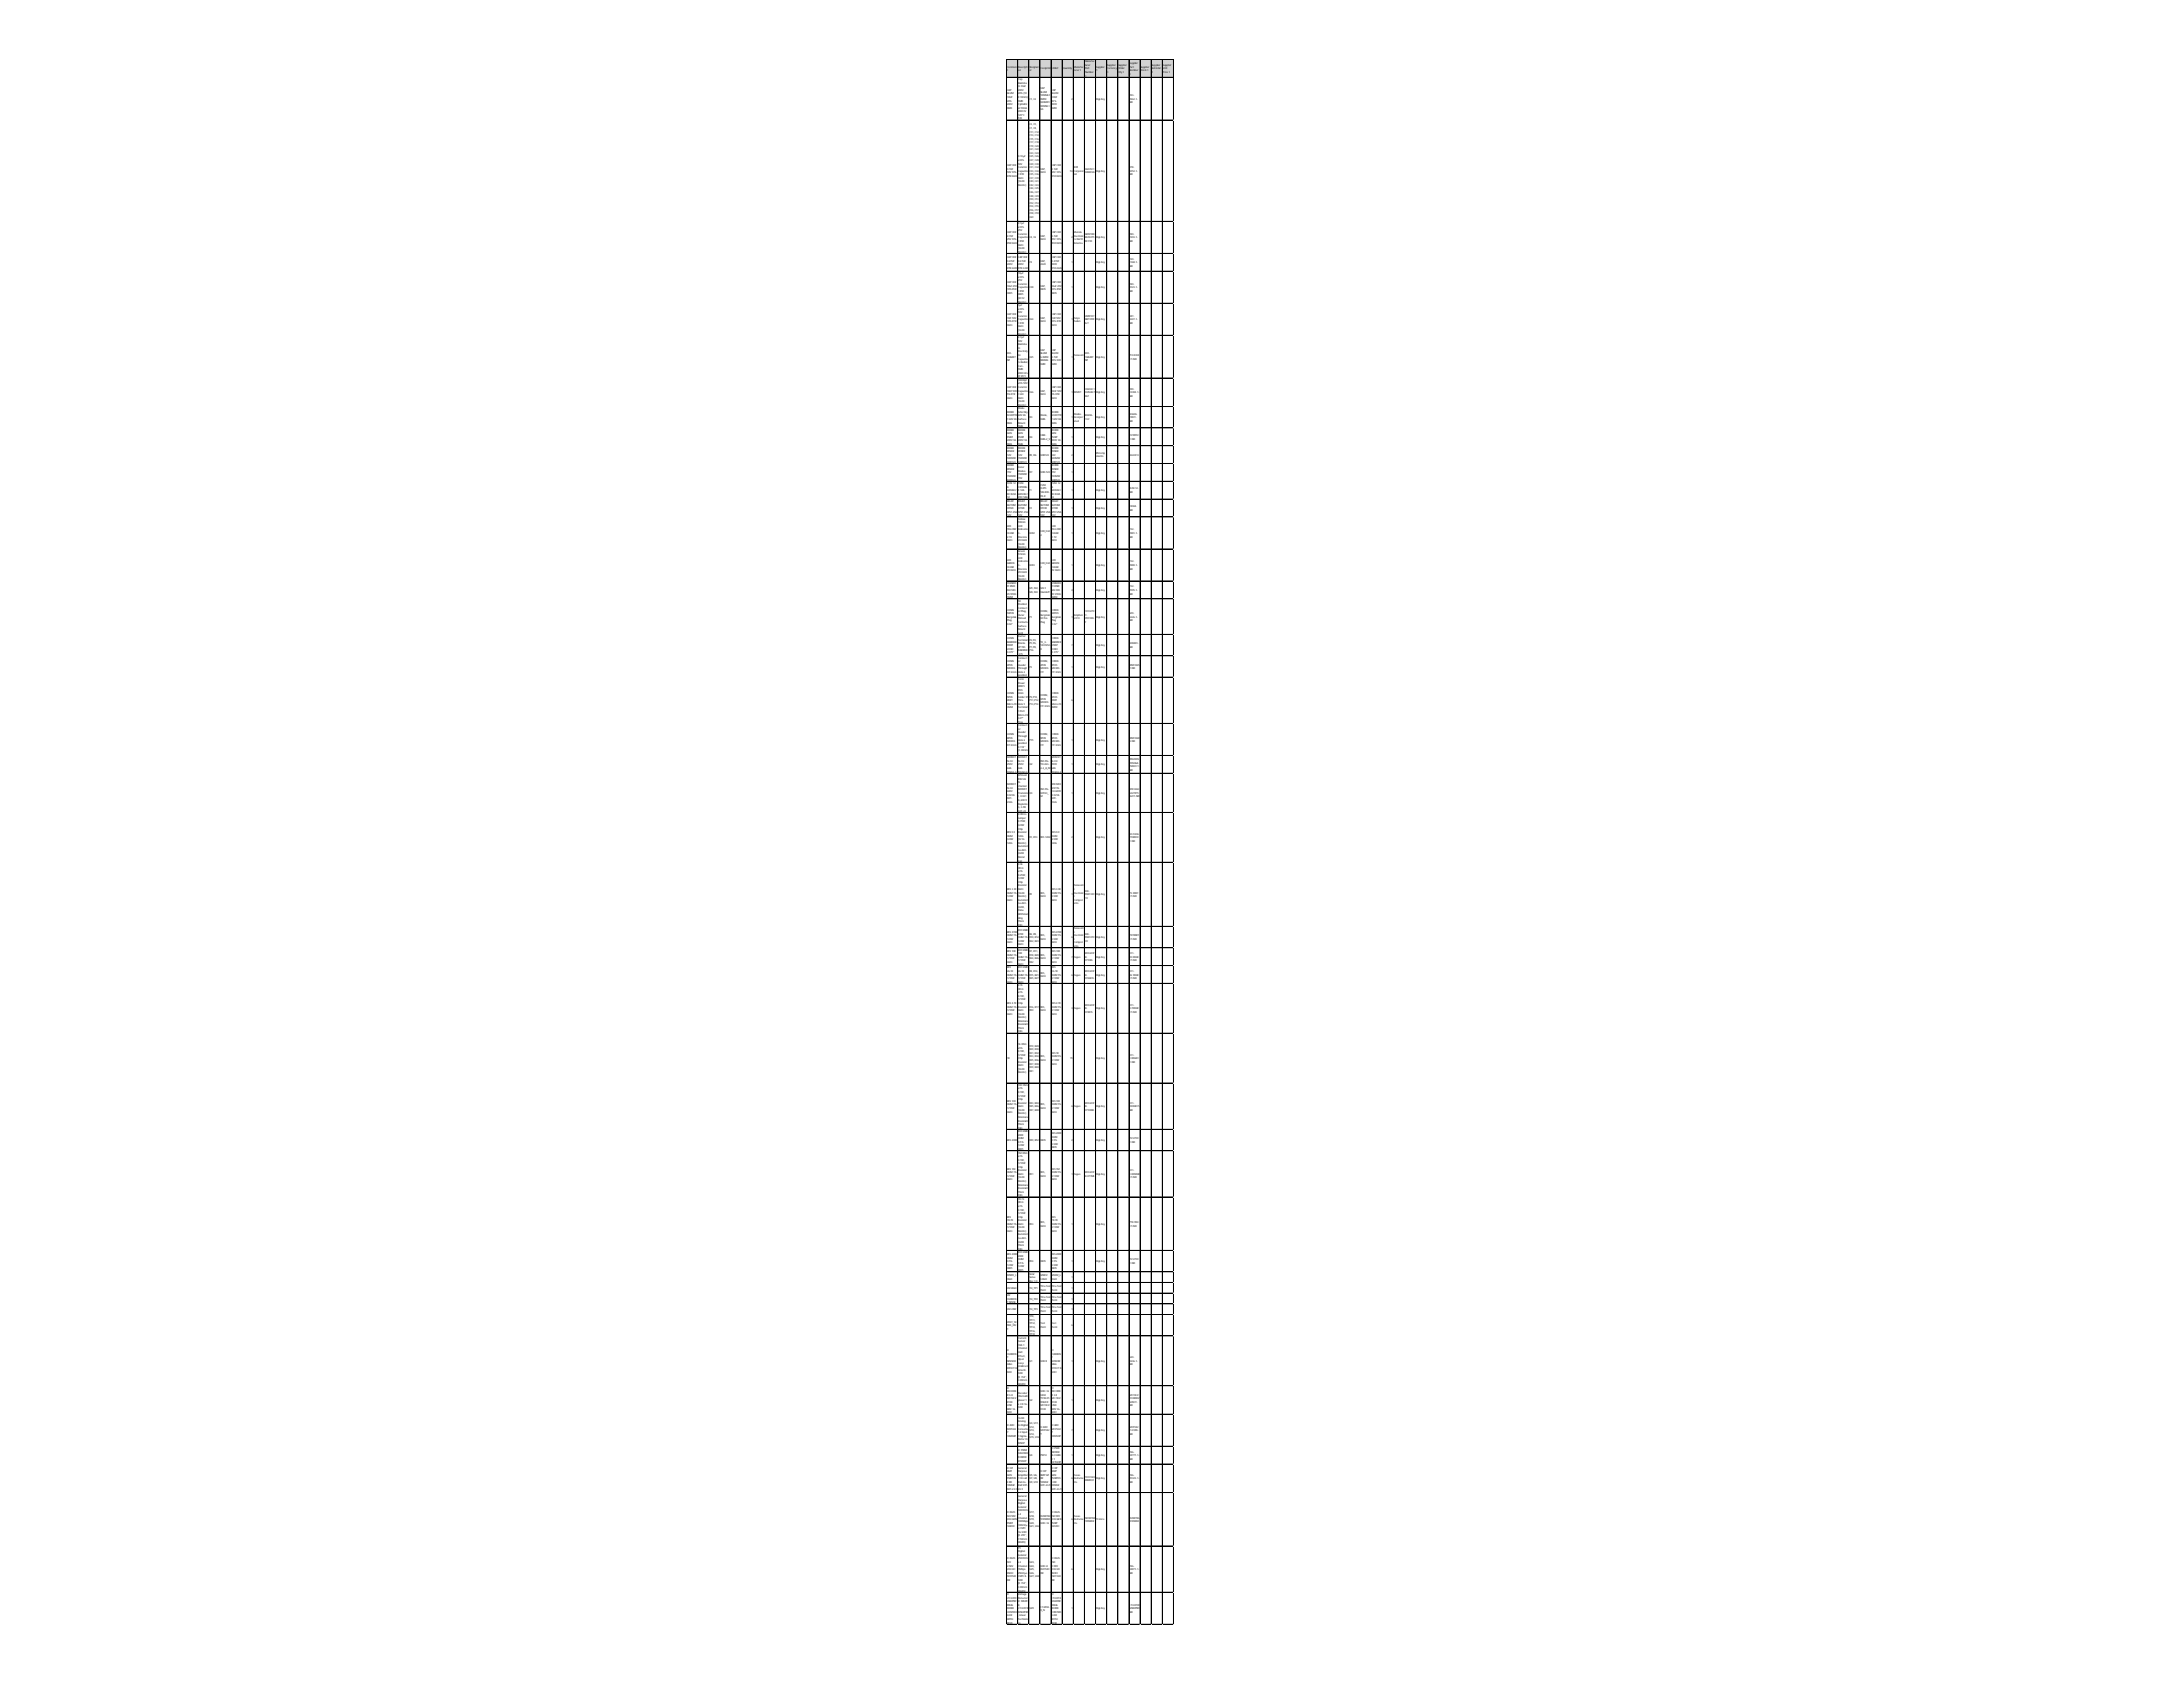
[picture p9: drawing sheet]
<svg xmlns="http://www.w3.org/2000/svg" width="279mm" height="216mm" viewBox="0 0 279 216" stroke-linecap="round" stroke-linejoin="round" font-family="sans-serif">
<defs><g id="words">
<g font-size=".3">
<text x="128.9" y="8.7">Commen</text>
<text x="128.9" y="9.1">t</text>
<text x="128.9" y="11.6">CAP</text>
<text x="130.3" y="8.7">Descripti</text>
<text x="130.3" y="9.1">on</text>
<text x="130.3" y="10.3">Cap</text>
<text x="130.3" y="10.7">Aluminu</text>
<text x="130.3" y="11.2">m 10uF</text>
<text x="130.3" y="11.6">200V</text>
<text x="131.7" y="8.7">Designat</text>
<text x="131.7" y="9.1">or</text>
<text x="133.2" y="8.9">Footprint</text>
<text x="133.2" y="11.4">CAP</text>
<text x="133.2" y="11.9">ALUM</text>
<text x="134.6" y="8.9">LibRef</text>
<text x="134.6" y="11.6">CAP</text>
<text x="136" y="8.9">Quantity</text>
<text x="137.4" y="8.7">Manufac</text>
<text x="137.4" y="9.1">turer1</text>
<text x="138.9" y="8">Manufac</text>
<text x="138.9" y="8.4">turer</text>
<text x="138.9" y="8.9">Part</text>
<text x="138.9" y="9.3">Number</text>
<text x="138.9" y="9.8">1</text>
<text x="140.3" y="8.7">Supplier</text>
<text x="140.3" y="9.1">1</text>
<text x="141.7" y="8.4">Supplier</text>
<text x="141.7" y="8.9">Currency</text>
<text x="141.7" y="9.3">1</text>
<text x="143.1" y="8.4">Supplier</text>
<text x="143.1" y="8.9">Order</text>
<text x="143.1" y="9.3">Qty 1</text>
<text x="144.6" y="8.2">Supplier</text>
<text x="144.6" y="8.7">Part</text>
<text x="144.6" y="9.1">Number</text>
<text x="144.6" y="9.6">1</text>
<text x="146" y="8.7">Supplier</text>
<text x="146" y="9.1">Stock1</text>
<text x="147.4" y="8.4">Supplier</text>
<text x="147.4" y="8.9">Subtotal</text>
<text x="147.4" y="9.3">1</text>
<text x="148.8" y="8.4">Supplier</text>
<text x="148.8" y="8.9">Unit</text>
<text x="148.8" y="9.3">Price 1</text>
<text x="128.9" y="12.1">ALUM</text>
<text x="128.9" y="12.5">10UF</text>
<text x="128.9" y="13">20%</text>
<text x="128.9" y="13.4">200V</text>
<text x="128.9" y="13.9">SMD</text>
<text x="130.3" y="12.1">20% (10</text>
<text x="130.3" y="12.5">X10mm)</text>
<text x="130.3" y="13">SMD</text>
<text x="130.3" y="13.4">Cylindric</text>
<text x="130.3" y="13.9">al 59mA</text>
<text x="130.3" y="14.4">2000 hr</text>
<text x="130.3" y="14.8">125°C</text>
<text x="130.3" y="15.3">T/R</text>
<text x="131.7" y="12.8">C1, C2</text>
<text x="131.7" y="16">C3, C5,</text>
<text x="131.7" y="16.5">C7, C8,</text>
<text x="131.7" y="17">C11, C12,</text>
<text x="131.7" y="17.4">C13, C14,</text>
<text x="131.7" y="17.9">C15, C16,</text>
<text x="133.2" y="12.3">10MMx1</text>
<text x="133.2" y="12.8">0MM</text>
<text x="133.2" y="13.2">UUB2D1</text>
<text x="133.2" y="13.7">00MNL1</text>
<text x="133.2" y="14.1">GS</text>
<text x="134.6" y="12.1">ALUM</text>
<text x="134.6" y="12.5">10UF</text>
<text x="134.6" y="13">20%</text>
<text x="134.6" y="13.4">200V</text>
<text x="134.6" y="13.9">SMD</text>
<text x="137.1" y="12.8">2</text>
<text x="140.3" y="12.8">Digi-Key</text>
<text x="144.6" y="12.3">493-</text>
<text x="144.6" y="12.8">9962-1-</text>
<text x="144.6" y="13.2">ND</text>
<text x="128.9" y="21.3">CAPCER</text>
<text x="128.9" y="21.7">0.1UF</text>
<text x="128.9" y="22.2">50V 10%</text>
<text x="128.9" y="22.7">X7R 0603</text>
<text x="130.3" y="20.1">0.10µF</text>
<text x="130.3" y="20.6">±10%</text>
<text x="130.3" y="21.1">50V</text>
<text x="130.3" y="21.5">Ceramic</text>
<text x="130.3" y="22">Capacito</text>
<text x="130.3" y="22.4">rX7R</text>
<text x="130.3" y="22.9">0603</text>
<text x="130.3" y="23.3">(1608</text>
<text x="130.3" y="23.8">Metric)</text>
<text x="131.7" y="18.3">C17, C18,</text>
<text x="131.7" y="18.8">C19, C20,</text>
<text x="131.7" y="19.2">C21, C22,</text>
<text x="131.7" y="19.7">C23, C24,</text>
<text x="131.7" y="20.1">C25, C26,</text>
<text x="131.7" y="20.6">C27, C28,</text>
<text x="131.7" y="21.1">C29, C30,</text>
<text x="131.7" y="21.5">C31, C32,</text>
<text x="131.7" y="22">C33, C34,</text>
<text x="131.7" y="22.4">C35, C36,</text>
<text x="131.7" y="22.9">C37, C39,</text>
<text x="131.7" y="23.3">C40, C41,</text>
<text x="131.7" y="23.8">C42, C43,</text>
<text x="133.2" y="21.7">CAP,</text>
<text x="133.2" y="22.2">0603</text>
<text x="134.6" y="21.3">CAPCER</text>
<text x="134.6" y="21.7">0.1UF</text>
<text x="134.6" y="22.2">50V 10%</text>
<text x="134.6" y="22.7">X7R 0603</text>
<text x="137" y="22">53</text>
<text x="137.4" y="21.5">AVX</text>
<text x="137.4" y="22">Corporat</text>
<text x="137.4" y="22.4">ion</text>
<text x="138.9" y="21.7">06035C1</text>
<text x="138.9" y="22.2">04KAT2A</text>
<text x="140.3" y="22">Digi-Key</text>
<text x="144.6" y="21.5">478-</text>
<text x="144.6" y="22">5052-1-</text>
<text x="144.6" y="22.4">ND</text>
<text x="128.9" y="29.8">CAPCER</text>
<text x="130.3" y="28.7">4.7µF</text>
<text x="130.3" y="29.1">±10%</text>
<text x="130.3" y="29.6">25V</text>
<text x="131.7" y="24.3">C44, C45,</text>
<text x="131.7" y="24.7">C46, C47,</text>
<text x="131.7" y="25.2">C48, C49,</text>
<text x="131.7" y="25.6">C50, C51,</text>
<text x="131.7" y="26.1">C52, C53,</text>
<text x="131.7" y="26.5">C54, C55,</text>
<text x="131.7" y="27">C56, C57,</text>
<text x="131.7" y="27.4">C58, C59,</text>
<text x="131.7" y="27.9">C60</text>
<text x="134.6" y="29.8">CAPCER</text>
<text x="137.4" y="29.8">Murata</text>
<text x="128.9" y="30.3">4.7UF</text>
<text x="128.9" y="30.7">25V 10%</text>
<text x="128.9" y="31.2">X5R 0603</text>
<text x="128.9" y="33">CAPCER</text>
<text x="128.9" y="33.5">0.47UF</text>
<text x="128.9" y="33.9">200V</text>
<text x="128.9" y="34.4">X7R 2220</text>
<text x="130.3" y="30.1">Ceramic</text>
<text x="130.3" y="30.5">Capacito</text>
<text x="130.3" y="31">rX5R</text>
<text x="130.3" y="31.4">0603</text>
<text x="130.3" y="31.9">(1608</text>
<text x="130.3" y="32.3">Metric)</text>
<text x="130.3" y="33">CAPCER</text>
<text x="130.3" y="33.5">0.47UF</text>
<text x="130.3" y="33.9">200V</text>
<text x="130.3" y="34.4">X7R 2220</text>
<text x="130.3" y="35.1">10µF</text>
<text x="130.3" y="35.5">±10%</text>
<text x="130.3" y="36">25V</text>
<text x="131.7" y="30.5">C4, C6</text>
<text x="131.7" y="33.7">C9</text>
<text x="133.2" y="30.3">CAP,</text>
<text x="133.2" y="30.7">0603</text>
<text x="133.2" y="33.5">CAP,</text>
<text x="133.2" y="33.9">2220</text>
<text x="134.6" y="30.3">4.7UF</text>
<text x="134.6" y="30.7">25V 10%</text>
<text x="134.6" y="31.2">X5R 0603</text>
<text x="134.6" y="33">CAPCER</text>
<text x="134.6" y="33.5">0.47UF</text>
<text x="134.6" y="33.9">200V</text>
<text x="134.6" y="34.4">X7R 2220</text>
<text x="137.1" y="30.5">2</text>
<text x="137.1" y="33.7">1</text>
<text x="137.4" y="30.3">Electroni</text>
<text x="137.4" y="30.7">cs North</text>
<text x="137.4" y="31.2">America</text>
<text x="138.9" y="30.1">GRM188</text>
<text x="138.9" y="30.5">R61E475</text>
<text x="138.9" y="31">KE11D</text>
<text x="140.3" y="30.5">Digi-Key</text>
<text x="140.3" y="33.7">Digi-Key</text>
<text x="144.6" y="30.1">490-</text>
<text x="144.6" y="30.5">7203-1-</text>
<text x="144.6" y="31">ND</text>
<text x="144.6" y="33.3">720-</text>
<text x="144.6" y="33.7">1168-1-</text>
<text x="144.6" y="34.2">ND</text>
<text x="128.9" y="36.2">CAPCER</text>
<text x="128.9" y="36.7">10uF 25V</text>
<text x="128.9" y="37.1">10% X5R</text>
<text x="128.9" y="37.6">0805</text>
<text x="128.9" y="40.3">CAPCER</text>
<text x="128.9" y="40.8">1UF 50V</text>
<text x="128.9" y="41.2">10% X7R</text>
<text x="128.9" y="41.7">0603</text>
<text x="130.3" y="36.4">Ceramic</text>
<text x="130.3" y="36.9">Capacito</text>
<text x="130.3" y="37.4">rX5R</text>
<text x="130.3" y="37.8">0805</text>
<text x="130.3" y="38.3">(2012</text>
<text x="130.3" y="38.7">Metric)</text>
<text x="130.3" y="39.2">1µF</text>
<text x="130.3" y="39.6">±10%</text>
<text x="130.3" y="40.1">50V</text>
<text x="130.3" y="40.5">Ceramic</text>
<text x="130.3" y="41">Capacito</text>
<text x="130.3" y="41.5">rX7R</text>
<text x="130.3" y="41.9">0603</text>
<text x="131.7" y="36.9">C38</text>
<text x="131.7" y="41">C64</text>
<text x="133.2" y="36.7">CAP,</text>
<text x="133.2" y="37.1">0805</text>
<text x="133.2" y="40.8">CAP,</text>
<text x="133.2" y="41.2">0603</text>
<text x="134.6" y="36.2">CAPCER</text>
<text x="134.6" y="36.7">10uF 25V</text>
<text x="134.6" y="37.1">10% X5R</text>
<text x="134.6" y="37.6">0805</text>
<text x="134.6" y="40.3">CAPCER</text>
<text x="134.6" y="40.8">1UF 50V</text>
<text x="134.6" y="41.2">10% X7R</text>
<text x="134.6" y="41.7">0603</text>
<text x="137.1" y="36.9">1</text>
<text x="137.1" y="41">1</text>
<text x="137.4" y="40.8">Taiyo</text>
<text x="137.4" y="41.2">Yuden</text>
<text x="138.9" y="40.5">UMK107</text>
<text x="138.9" y="41">AB7105K</text>
<text x="138.9" y="41.5">A-T</text>
<text x="140.3" y="36.9">Digi-Key</text>
<text x="140.3" y="41">Digi-Key</text>
<text x="144.6" y="36.4">490-</text>
<text x="144.6" y="36.9">5523-1-</text>
<text x="144.6" y="37.4">ND</text>
<text x="144.6" y="40.5">587-</text>
<text x="144.6" y="41">3247-1-</text>
<text x="144.6" y="41.5">ND</text>
<text x="128.9" y="45.3">EEE-</text>
<text x="128.9" y="45.8">1HA4R7</text>
<text x="128.9" y="46.2">NP</text>
<text x="130.3" y="42.4">(1608</text>
<text x="130.3" y="42.8">Metric)</text>
<text x="130.3" y="43.3">4.7µF</text>
<text x="130.3" y="43.7">50V</text>
<text x="130.3" y="44.2">Aluminu</text>
<text x="130.3" y="44.6">m</text>
<text x="130.3" y="45.1">Electroly</text>
<text x="130.3" y="45.6">tic</text>
<text x="130.3" y="46">Capacito</text>
<text x="130.3" y="46.5">rs Radial,</text>
<text x="130.3" y="46.9">Can -</text>
<text x="130.3" y="47.4">SMD</text>
<text x="130.3" y="47.8">2000 Hrs</text>
<text x="131.7" y="45.8">C65</text>
<text x="133.2" y="44.9">CAP</text>
<text x="133.2" y="45.3">ALUM</text>
<text x="133.2" y="45.8">6.3MM</text>
<text x="133.2" y="46.2">RADIAL</text>
<text x="133.2" y="46.7">SMD</text>
<text x="134.6" y="44.9">CAP</text>
<text x="134.6" y="45.3">ALUM</text>
<text x="134.6" y="45.8">4.7UF</text>
<text x="134.6" y="46.2">20% 50V</text>
<text x="134.6" y="46.7">SMD</text>
<text x="137.1" y="45.8">1</text>
<text x="137.4" y="45.6">Panasoni</text>
<text x="137.4" y="46">c</text>
<text x="138.9" y="45.3">EEE-</text>
<text x="138.9" y="45.8">1HA4R7</text>
<text x="138.9" y="46.2">NP</text>
<text x="140.3" y="45.8">Digi-Key</text>
<text x="144.6" y="45.6">PCE4304</text>
<text x="144.6" y="46">CT-ND</text>
<text x="128.9" y="49.7">CAPCER</text>
<text x="128.9" y="50.1">10nF 50V</text>
<text x="128.9" y="50.6">5% X7R</text>
<text x="128.9" y="51">0603</text>
<text x="128.9" y="52.8">DIODE</text>
<text x="128.9" y="53.3">SCHOTTK</text>
<text x="128.9" y="53.8">Y 60V 3A</text>
<text x="130.3" y="48.3">@ 85°C</text>
<text x="130.3" y="48.7">10000pF</text>
<text x="130.3" y="49.2">±5% 50V</text>
<text x="130.3" y="49.7">Ceramic</text>
<text x="130.3" y="50.1">Capacito</text>
<text x="130.3" y="50.6">rU2J</text>
<text x="130.3" y="51">0603</text>
<text x="130.3" y="51.5">(1608</text>
<text x="130.3" y="51.9">Metric)</text>
<text x="130.3" y="52.4">Diode</text>
<text x="130.3" y="52.8">Schottky</text>
<text x="130.3" y="53.3">60V 3A</text>
<text x="130.3" y="53.8">Surface</text>
<text x="131.7" y="50.3">C66</text>
<text x="131.7" y="53.5">D3</text>
<text x="133.2" y="50.1">CAP,</text>
<text x="133.2" y="50.6">0603</text>
<text x="133.2" y="53.3">Diode,</text>
<text x="133.2" y="53.8">SMA</text>
<text x="134.6" y="49.7">CAPCER</text>
<text x="134.6" y="50.1">10nF 50V</text>
<text x="134.6" y="50.6">5% X7R</text>
<text x="134.6" y="51">0603</text>
<text x="134.6" y="52.8">DIODE</text>
<text x="134.6" y="53.3">SCHOTTK</text>
<text x="134.6" y="53.8">Y 60V 3A</text>
<text x="137.1" y="50.3">1</text>
<text x="137.1" y="53.5">1</text>
<text x="137.4" y="50.3">KEMET</text>
<text x="137.4" y="53.1">Diodes</text>
<text x="137.4" y="53.5">Incorpor</text>
<text x="137.4" y="54">ated</text>
<text x="138.9" y="49.9">C0603C1</text>
<text x="138.9" y="50.3">03J5JAC7</text>
<text x="138.9" y="50.8">867</text>
<text x="138.9" y="53.3">B360A-</text>
<text x="138.9" y="53.8">13-F</text>
<text x="140.3" y="50.3">Digi-Key</text>
<text x="140.3" y="53.5">Digi-Key</text>
<text x="144.6" y="49.9">399-</text>
<text x="144.6" y="50.3">13384-1-</text>
<text x="144.6" y="50.8">ND</text>
<text x="144.6" y="53.1">B360A-</text>
<text x="144.6" y="53.5">FDICT-</text>
<text x="144.6" y="54">ND</text>
<text x="128.9" y="54.2">SMA</text>
<text x="128.9" y="55.1">DIODE</text>
<text x="128.9" y="55.6">GEN</text>
<text x="128.9" y="56">PURP</text>
<text x="128.9" y="56.5">200V 1A</text>
<text x="128.9" y="56.9">SMA</text>
<text x="128.9" y="57.4">DIODE</text>
<text x="128.9" y="57.9">ZENER</text>
<text x="128.9" y="58.3">12V</text>
<text x="128.9" y="58.8">500MW</text>
<text x="128.9" y="59.2">SOD123</text>
<text x="128.9" y="59.7">DIODE</text>
<text x="130.3" y="54.2">Mount</text>
<text x="130.3" y="54.7">SMA</text>
<text x="130.3" y="55.1">DIODE</text>
<text x="130.3" y="55.6">GEN</text>
<text x="130.3" y="56">PURP</text>
<text x="130.3" y="56.5">200V 1A</text>
<text x="130.3" y="56.9">SMA</text>
<text x="130.3" y="57.4">DIODE</text>
<text x="130.3" y="57.9">ZENER</text>
<text x="130.3" y="58.3">12V</text>
<text x="130.3" y="58.8">150MW</text>
<text x="130.3" y="59.2">SOD523</text>
<text x="130.3" y="59.9">Zener</text>
<text x="131.7" y="56">D4</text>
<text x="131.7" y="58.3">D5, D6</text>
<text x="133.2" y="55.8">FAIR-</text>
<text x="133.2" y="56.3">SMA-2_V</text>
<text x="133.2" y="58.3">SOD123</text>
<text x="134.6" y="54.2">SMA</text>
<text x="134.6" y="55.1">DIODE</text>
<text x="134.6" y="55.6">GEN</text>
<text x="134.6" y="56">PURP</text>
<text x="134.6" y="56.5">200V 1A</text>
<text x="134.6" y="56.9">SMA</text>
<text x="134.6" y="57.4">DIODE</text>
<text x="134.6" y="57.9">ZENER</text>
<text x="134.6" y="58.3">12V</text>
<text x="134.6" y="58.8">500MW</text>
<text x="134.6" y="59.2">SOD123</text>
<text x="134.6" y="59.7">DIODE</text>
<text x="137.1" y="56">1</text>
<text x="137.1" y="58.3">2</text>
<text x="140.3" y="56">Digi-Key</text>
<text x="140.3" y="58.1">RSComp</text>
<text x="140.3" y="58.5">onents</text>
<text x="144.6" y="55.8">ES1DFSC</text>
<text x="144.6" y="56.3">T-ND</text>
<text x="144.6" y="58.3">8222413</text>
<text x="128.9" y="60.1">ZENER</text>
<text x="128.9" y="60.6">15V</text>
<text x="128.9" y="61">150MW</text>
<text x="128.9" y="61.5">SOD523</text>
<text x="128.9" y="62">FUSE 12</text>
<text x="128.9" y="62.4">A</text>
<text x="128.9" y="62.9">600VAC/</text>
<text x="128.9" y="63.3">DCKLM-</text>
<text x="128.9" y="63.8">12</text>
<text x="128.9" y="64.2">RELAY</text>
<text x="128.9" y="64.7">AUTOM</text>
<text x="128.9" y="65.1">OTIVE</text>
<text x="128.9" y="65.6">SPST 25A</text>
<text x="130.3" y="60.4">Diodes</text>
<text x="130.3" y="60.8">150MW</text>
<text x="130.3" y="61.3">15V</text>
<text x="130.3" y="62">FUSE</text>
<text x="130.3" y="62.4">CRTRDG</text>
<text x="130.3" y="62.9">E 12A</text>
<text x="130.3" y="63.3">600VAC/</text>
<text x="130.3" y="63.8">VDC5AG</text>
<text x="130.3" y="64.2">RELAY</text>
<text x="130.3" y="64.7">AUTOM</text>
<text x="130.3" y="65.1">OTIVE</text>
<text x="130.3" y="65.6">SPST 25A</text>
<text x="131.7" y="60.6">D7</text>
<text x="131.7" y="62.9">F1</text>
<text x="131.7" y="65.1">K1</text>
<text x="133.2" y="60.6">SOD-523</text>
<text x="133.2" y="62.2">FUSE</text>
<text x="133.2" y="62.6">CLIPS</text>
<text x="133.2" y="63.1">1A3400-</text>
<text x="133.2" y="63.6">09-R</text>
<text x="133.2" y="64.2">RELAY</text>
<text x="133.2" y="64.7">AUTOM</text>
<text x="133.2" y="65.1">OTIVE</text>
<text x="133.2" y="65.6">SPST 25A</text>
<text x="134.6" y="60.1">ZENER</text>
<text x="134.6" y="60.6">15V</text>
<text x="134.6" y="61">150MW</text>
<text x="134.6" y="61.5">SOD523</text>
<text x="134.6" y="62">FUSE 12</text>
<text x="134.6" y="62.4">A</text>
<text x="134.6" y="62.9">600VAC/</text>
<text x="134.6" y="63.3">DCKLM-</text>
<text x="134.6" y="63.8">12</text>
<text x="134.6" y="64.2">RELAY</text>
<text x="134.6" y="64.7">AUTOM</text>
<text x="134.6" y="65.1">OTIVE</text>
<text x="134.6" y="65.6">SPST 25A</text>
<text x="137.1" y="60.6">1</text>
<text x="137.1" y="62.9">1</text>
<text x="137.1" y="65.1">1</text>
<text x="140.3" y="62.9">Digi-Key</text>
<text x="140.3" y="65.1">Digi-Key</text>
<text x="144.6" y="62.6">KLM-12-</text>
<text x="144.6" y="63.1">ND</text>
<text x="144.6" y="64.9">Z4068-</text>
<text x="144.6" y="65.4">ND</text>
<text x="128.9" y="66.1">12V</text>
<text x="128.9" y="67.4">LED</text>
<text x="128.9" y="67.9">YELLOW</text>
<text x="128.9" y="68.3">CLEAR</text>
<text x="128.9" y="68.8">2.1V</text>
<text x="128.9" y="69.3">0603</text>
<text x="128.9" y="71.8">LED</text>
<text x="130.3" y="66.1">12V</text>
<text x="130.3" y="66.5">Yellow</text>
<text x="130.3" y="67">590nm</text>
<text x="130.3" y="67.4">LED</text>
<text x="130.3" y="67.9">Indicatio</text>
<text x="130.3" y="68.3">n -</text>
<text x="130.3" y="68.8">Discrete</text>
<text x="130.3" y="69.3">2V 0603</text>
<text x="130.3" y="69.7">(1608</text>
<text x="130.3" y="70.2">Metric)</text>
<text x="130.3" y="70.6">Green</text>
<text x="130.3" y="71.1">572nm</text>
<text x="130.3" y="71.5">LED</text>
<text x="130.3" y="72">Indicatio</text>
<text x="131.7" y="68.3">LED2</text>
<text x="133.2" y="66.1">12V</text>
<text x="133.2" y="68.1">LED_060</text>
<text x="133.2" y="68.6">3</text>
<text x="134.6" y="66.1">12V</text>
<text x="134.6" y="67.4">LED</text>
<text x="134.6" y="67.9">YELLOW</text>
<text x="134.6" y="68.3">CLEAR</text>
<text x="134.6" y="68.8">2.1V</text>
<text x="134.6" y="69.3">0603</text>
<text x="134.6" y="71.8">LED</text>
<text x="137.1" y="68.3">1</text>
<text x="140.3" y="68.3">Digi-Key</text>
<text x="144.6" y="67.9">732-</text>
<text x="144.6" y="68.3">4981-1-</text>
<text x="144.6" y="68.8">ND</text>
<text x="144.6" y="72">732-</text>
<text x="128.9" y="72.2">GREEN</text>
<text x="128.9" y="72.7">CLEAR</text>
<text x="128.9" y="73.1">2V 0603</text>
<text x="128.9" y="74.7">STANDO</text>
<text x="128.9" y="75.2">FF RND</text>
<text x="128.9" y="75.6">M2.5X0.</text>
<text x="128.9" y="76.1">45 STEEL</text>
<text x="128.9" y="76.5">5MM</text>
<text x="130.3" y="72.4">n -</text>
<text x="130.3" y="72.9">Discrete</text>
<text x="130.3" y="73.4">2V 0603</text>
<text x="130.3" y="73.8">(1608</text>
<text x="130.3" y="74.3">Metric)</text>
<text x="130.3" y="77">50</text>
<text x="130.3" y="77.5">Position</text>
<text x="130.3" y="77.9">Connect</text>
<text x="131.7" y="72.4">LED3</text>
<text x="131.7" y="75.4">M1, M2,</text>
<text x="131.7" y="75.9">M3, M4</text>
<text x="133.2" y="72.2">LED_060</text>
<text x="133.2" y="72.7">3</text>
<text x="133.2" y="75.4">M2.5</text>
<text x="133.2" y="75.9">Standoff</text>
<text x="134.6" y="72.2">GREEN</text>
<text x="134.6" y="72.7">CLEAR</text>
<text x="134.6" y="73.1">2V 0603</text>
<text x="134.6" y="74.7">STANDO</text>
<text x="134.6" y="75.2">FF RND</text>
<text x="134.6" y="75.6">M2.5X0.</text>
<text x="134.6" y="76.1">45 STEEL</text>
<text x="134.6" y="76.5">5MM</text>
<text x="137.1" y="72.4">1</text>
<text x="137.1" y="75.6">4</text>
<text x="140.3" y="72.4">Digi-Key</text>
<text x="140.3" y="75.6">Digi-Key</text>
<text x="144.6" y="72.4">4980-1-</text>
<text x="144.6" y="72.9">ND</text>
<text x="144.6" y="75.2">732-</text>
<text x="144.6" y="75.6">7095-1-</text>
<text x="144.6" y="76.1">ND</text>
<text x="128.9" y="78.1">CONN</text>
<text x="128.9" y="78.6">50POS</text>
<text x="128.9" y="79">Bergstak</text>
<text x="128.9" y="79.5">Plug</text>
<text x="128.9" y="80">0.02&quot;</text>
<text x="128.9" y="81.8">CONN</text>
<text x="128.9" y="82.2">BARRIER</text>
<text x="128.9" y="82.7">STRIP</text>
<text x="128.9" y="83.1">2CIRC</text>
<text x="128.9" y="83.6">0.375&quot;</text>
<text x="130.3" y="78.4">orPlug,</text>
<text x="130.3" y="78.8">Outer</text>
<text x="130.3" y="79.3">Shroud</text>
<text x="130.3" y="79.7">Contacts</text>
<text x="130.3" y="80.2">Surface</text>
<text x="130.3" y="80.6">Mount</text>
<text x="130.3" y="81.1">Gold</text>
<text x="130.3" y="81.6">Barrier</text>
<text x="130.3" y="82">Terminal</text>
<text x="130.3" y="82.5">Blocks</text>
<text x="130.3" y="82.9">2PTRI-</text>
<text x="130.3" y="83.4">BARRIER</text>
<text x="130.3" y="83.8">.375</text>
<text x="131.7" y="79">P1</text>
<text x="131.7" y="82">P2, P4,</text>
<text x="131.7" y="82.5">P5, P6,</text>
<text x="131.7" y="82.9">P7, P8,</text>
<text x="131.7" y="83.4">P16</text>
<text x="133.2" y="78.4">CONN,</text>
<text x="133.2" y="78.8">Bergstak</text>
<text x="133.2" y="79.3">50 Pos</text>
<text x="133.2" y="79.7">Plug</text>
<text x="133.2" y="82.2">TE_3-</text>
<text x="133.2" y="82.7">1437652-</text>
<text x="133.2" y="83.1">9</text>
<text x="134.6" y="78.1">CONN</text>
<text x="134.6" y="78.6">50POS</text>
<text x="134.6" y="79">Bergstak</text>
<text x="134.6" y="79.5">Plug</text>
<text x="134.6" y="80">0.02&quot;</text>
<text x="134.6" y="81.8">CONN</text>
<text x="134.6" y="82.2">BARRIER</text>
<text x="134.6" y="82.7">STRIP</text>
<text x="134.6" y="83.1">2CIRC</text>
<text x="134.6" y="83.6">0.375&quot;</text>
<text x="137.1" y="79">1</text>
<text x="137.1" y="82.7">7</text>
<text x="137.4" y="78.8">Amphen</text>
<text x="137.4" y="79.3">ol FCI</text>
<text x="138.9" y="78.4">1013279</text>
<text x="138.9" y="78.8">7-</text>
<text x="138.9" y="79.3">055100L</text>
<text x="138.9" y="79.7">F</text>
<text x="140.3" y="79">Digi-Key</text>
<text x="140.3" y="82.7">Digi-Key</text>
<text x="144.6" y="78.6">609-</text>
<text x="144.6" y="79">5226-1-</text>
<text x="144.6" y="79.5">ND</text>
<text x="144.6" y="82.5">A98481-</text>
<text x="144.6" y="82.9">ND</text>
<text x="128.9" y="84.7">CONN</text>
<text x="128.9" y="85.2">2POS</text>
<text x="128.9" y="85.7">MICRO-</text>
<text x="128.9" y="86.1">FIT 3mm</text>
<text x="128.9" y="88.8">CONN</text>
<text x="128.9" y="89.3">5POS</text>
<text x="128.9" y="89.8">VERT</text>
<text x="130.3" y="84.3">Connect</text>
<text x="130.3" y="84.7">or</text>
<text x="130.3" y="85.2">Header</text>
<text x="130.3" y="85.7">Through</text>
<text x="130.3" y="86.1">Hole 2</text>
<text x="130.3" y="86.6">position</text>
<text x="130.3" y="87">Conn</text>
<text x="130.3" y="87.5">Power</text>
<text x="130.3" y="87.9">HDR 5</text>
<text x="130.3" y="88.4">POS</text>
<text x="130.3" y="88.8">3mm</text>
<text x="130.3" y="89.3">SolderST</text>
<text x="130.3" y="89.8">Thru-</text>
<text x="131.7" y="85.4">P3</text>
<text x="131.7" y="89.3">P9, P10,</text>
<text x="131.7" y="89.8">P11, P12,</text>
<text x="133.2" y="84.7">CONN,</text>
<text x="133.2" y="85.2">2POS</text>
<text x="133.2" y="85.7">MICRO-</text>
<text x="133.2" y="86.1">FIT</text>
<text x="133.2" y="89.1">CONN,</text>
<text x="133.2" y="89.5">5POS</text>
<text x="133.2" y="90">MICRO-</text>
<text x="134.6" y="84.7">CONN</text>
<text x="134.6" y="85.2">2POS</text>
<text x="134.6" y="85.7">MICRO-</text>
<text x="134.6" y="86.1">FIT 3mm</text>
<text x="134.6" y="88.8">CONN</text>
<text x="134.6" y="89.3">5POS</text>
<text x="134.6" y="89.8">VERT</text>
<text x="137.1" y="85.4">1</text>
<text x="137.1" y="89.8">6</text>
<text x="140.3" y="85.4">Digi-Key</text>
<text x="144.6" y="85.2">WM1065</text>
<text x="144.6" y="85.7">7-ND</text>
<text x="128.9" y="90.2">Micro-fit</text>
<text x="128.9" y="90.7">3MM</text>
<text x="128.9" y="94.1">CONN</text>
<text x="128.9" y="94.5">8POS</text>
<text x="128.9" y="95">MICRO-</text>
<text x="128.9" y="95.5">FIT 3mm</text>
<text x="130.3" y="90.2">Hole 5</text>
<text x="130.3" y="90.7">Terminal</text>
<text x="130.3" y="91.1">1 Port</text>
<text x="130.3" y="91.6">Micro-Fit</text>
<text x="130.3" y="92">3.0™</text>
<text x="130.3" y="92.5">Tray</text>
<text x="130.3" y="92.9">Connect</text>
<text x="130.3" y="93.4">or</text>
<text x="130.3" y="93.9">Header</text>
<text x="130.3" y="94.3">Through</text>
<text x="130.3" y="94.8">Hole 6</text>
<text x="130.3" y="95.2">position</text>
<text x="130.3" y="95.7">0.118&quot;</text>
<text x="131.7" y="90.2">P13, P14</text>
<text x="131.7" y="94.8">P15</text>
<text x="133.2" y="90.4">FIT 3mm</text>
<text x="133.2" y="94.1">CONN,</text>
<text x="133.2" y="94.5">8POS</text>
<text x="133.2" y="95">MICRO-</text>
<text x="133.2" y="95.5">FIT</text>
<text x="134.6" y="90.2">Micro-fit</text>
<text x="134.6" y="90.7">3MM</text>
<text x="134.6" y="94.1">CONN</text>
<text x="134.6" y="94.5">8POS</text>
<text x="134.6" y="95">MICRO-</text>
<text x="134.6" y="95.5">FIT 3mm</text>
<text x="137.1" y="94.8">1</text>
<text x="140.3" y="94.8">Digi-Key</text>
<text x="144.6" y="94.5">WM1068</text>
<text x="144.6" y="95">4-ND</text>
<text x="128.9" y="97">MOSFET</text>
<text x="128.9" y="97.5">N-CH</text>
<text x="128.9" y="98">250V</text>
<text x="128.9" y="98.4">64A</text>
<text x="128.9" y="98.9">TO263-3</text>
<text x="128.9" y="100.5">MOSFET</text>
<text x="128.9" y="100.9">N-CH</text>
<text x="128.9" y="101.4">600V</text>
<text x="128.9" y="101.8">0.021A</text>
<text x="130.3" y="96.1">(3.00mm</text>
<text x="130.3" y="96.6">)</text>
<text x="130.3" y="97">MOSFET</text>
<text x="130.3" y="97.5">N-CH</text>
<text x="130.3" y="98">250V</text>
<text x="130.3" y="98.4">64A</text>
<text x="130.3" y="98.9">TO263-3</text>
<text x="130.3" y="99.3">Infineon</text>
<text x="130.3" y="99.8">BSS126</text>
<text x="130.3" y="100.2">N-</text>
<text x="130.3" y="100.7">channel</text>
<text x="130.3" y="101.1">MOSFET</text>
<text x="130.3" y="101.6">Transisto</text>
<text x="131.7" y="98">Q2</text>
<text x="131.7" y="101.6">Q3</text>
<text x="133.2" y="97.5">INF-PG-</text>
<text x="133.2" y="98">TO-263-</text>
<text x="133.2" y="98.4">3-2_A_M</text>
<text x="133.2" y="101.1">INF-PG-</text>
<text x="133.2" y="101.6">SOT23_</text>
<text x="134.6" y="97">MOSFET</text>
<text x="134.6" y="97.5">N-CH</text>
<text x="134.6" y="98">250V</text>
<text x="134.6" y="98.4">64A</text>
<text x="134.6" y="98.9">TO263-3</text>
<text x="134.6" y="100.5">BSS1MO</text>
<text x="134.6" y="100.9">SFET N-</text>
<text x="134.6" y="101.4">CH 600V</text>
<text x="134.6" y="101.8">0.021A</text>
<text x="137.1" y="98">1</text>
<text x="137.1" y="101.6">1</text>
<text x="140.3" y="98">Digi-Key</text>
<text x="140.3" y="101.6">Digi-Key</text>
<text x="144.6" y="97.3">IPB200N</text>
<text x="144.6" y="97.7">25N3GA</text>
<text x="144.6" y="98.2">TMA1CT-</text>
<text x="144.6" y="98.6">ND</text>
<text x="144.6" y="101.1">BSS126H</text>
<text x="144.6" y="101.6">6327XTS</text>
<text x="128.9" y="102.3">SOT-</text>
<text x="128.9" y="102.7">2326</text>
<text x="128.9" y="106.6">RES0.0</text>
<text x="128.9" y="107.1">OHM</text>
<text x="128.9" y="107.5">3/4W</text>
<text x="128.9" y="108">1206</text>
<text x="130.3" y="102.1">r, 0.021</text>
<text x="130.3" y="102.5">A, 600 V</text>
<text x="130.3" y="103">Depletio</text>
<text x="130.3" y="103.4">n, 3-Pin</text>
<text x="130.3" y="103.9">SOT-23</text>
<text x="130.3" y="104.3">0 Ohms</text>
<text x="130.3" y="104.8">Jumper</text>
<text x="130.3" y="105.3">0.75W,</text>
<text x="130.3" y="105.7">3/4W</text>
<text x="130.3" y="106.2">Chip</text>
<text x="130.3" y="106.6">Resistor</text>
<text x="130.3" y="107.1">1206</text>
<text x="130.3" y="107.5">(3216</text>
<text x="130.3" y="108">Metric)</text>
<text x="131.7" y="107.3">R1, R13</text>
<text x="133.2" y="102.1">M</text>
<text x="133.2" y="107.3">RES1206</text>
<text x="134.6" y="102.3">SOT-</text>
<text x="134.6" y="102.7">2326</text>
<text x="134.6" y="106.6">RES0.0</text>
<text x="134.6" y="107.1">OHM</text>
<text x="134.6" y="107.5">3/4W</text>
<text x="134.6" y="108">1206</text>
<text x="137.1" y="107.3">2</text>
<text x="140.3" y="107.3">Digi-Key</text>
<text x="144.6" y="102.1">A2CT-ND</text>
<text x="144.6" y="106.8">HCJ1206</text>
<text x="144.6" y="107.3">ZT0R00C</text>
<text x="144.6" y="107.8">T-ND</text>
<text x="128.9" y="113.9">RES3.3K</text>
<text x="130.3" y="108.4">Automot</text>
<text x="130.3" y="108.9">ive AEC-</text>
<text x="130.3" y="109.4">Q200</text>
<text x="130.3" y="109.8">Metal</text>
<text x="130.3" y="110.3">Foil</text>
<text x="130.3" y="110.7">3.3k</text>
<text x="130.3" y="111.2">Ohm</text>
<text x="130.3" y="111.6">±1%</text>
<text x="130.3" y="112.1">0.25W,</text>
<text x="130.3" y="112.5">1/4W</text>
<text x="130.3" y="113">Chip</text>
<text x="130.3" y="113.5">Resistor</text>
<text x="130.3" y="113.9">0603</text>
<text x="134.6" y="113.9">RES3.3K</text>
<text x="137.4" y="113.5">Panasoni</text>
<text x="137.4" y="113.9">c</text>
<text x="128.9" y="114.4">OHM 1%</text>
<text x="128.9" y="114.8">1/4W</text>
<text x="128.9" y="115.3">0603</text>
<text x="128.9" y="119.4">RES470K</text>
<text x="128.9" y="119.8">OHM 1%</text>
<text x="130.3" y="114.4">(1608</text>
<text x="130.3" y="114.8">Metric)</text>
<text x="130.3" y="115.3">Automot</text>
<text x="130.3" y="115.7">ive AEC-</text>
<text x="130.3" y="116.2">Q200,</text>
<text x="130.3" y="116.6">Pulse</text>
<text x="130.3" y="117.1">Withstan</text>
<text x="130.3" y="117.6">ding</text>
<text x="130.3" y="118">Thick</text>
<text x="130.3" y="118.5">Film</text>
<text x="130.3" y="119.1">RESSMD</text>
<text x="130.3" y="119.6">470K</text>
<text x="131.7" y="114.6">R5</text>
<text x="131.7" y="119.6">R6, R9,</text>
<text x="133.2" y="114.4">RES,</text>
<text x="133.2" y="114.8">0603</text>
<text x="133.2" y="119.8">RES,</text>
<text x="134.6" y="114.4">OHM 1%</text>
<text x="134.6" y="114.8">1/4W</text>
<text x="134.6" y="115.3">0603</text>
<text x="134.6" y="119.4">RES470K</text>
<text x="134.6" y="119.8">OHM 1%</text>
<text x="137.1" y="114.6">1</text>
<text x="137.4" y="114.4">Electroni</text>
<text x="137.4" y="114.8">c</text>
<text x="137.4" y="115.3">Compon</text>
<text x="137.4" y="115.7">ents</text>
<text x="137.4" y="118.9">Panasoni</text>
<text x="137.4" y="119.4">c</text>
<text x="137.4" y="119.8">Electroni</text>
<text x="138.9" y="114.1">ERJ-</text>
<text x="138.9" y="114.6">PA3F330</text>
<text x="138.9" y="115">1V</text>
<text x="138.9" y="119.6">ERJ-</text>
<text x="140.3" y="114.6">Digi-Key</text>
<text x="144.6" y="114.4">P3.3KBY</text>
<text x="144.6" y="114.8">CT-ND</text>
<text x="144.6" y="119.8">P470KBY</text>
<text x="128.9" y="120.3">1/4W</text>
<text x="128.9" y="120.7">0603</text>
<text x="128.9" y="121.9">RES10K</text>
<text x="128.9" y="122.3">OHM 1%</text>
<text x="128.9" y="122.8">1/10W</text>
<text x="128.9" y="123.3">0603</text>
<text x="128.9" y="123.9">RES</text>
<text x="128.9" y="124.4">26.1K</text>
<text x="128.9" y="124.8">OHM 1%</text>
<text x="128.9" y="125.3">1/10W</text>
<text x="128.9" y="125.8">0603</text>
<text x="130.3" y="120.1">OHM 1%</text>
<text x="130.3" y="120.5">1/4W</text>
<text x="130.3" y="121">0603</text>
<text x="130.3" y="121.7">RESSMD</text>
<text x="130.3" y="122.1">10K</text>
<text x="130.3" y="122.6">OHM 1%</text>
<text x="130.3" y="123">1/10W</text>
<text x="130.3" y="123.5">0603</text>
<text x="130.3" y="123.9">RESSMD</text>
<text x="130.3" y="124.4">26.1K</text>
<text x="130.3" y="124.8">OHM 1%</text>
<text x="130.3" y="125.3">1/10W</text>
<text x="130.3" y="125.8">0603</text>
<text x="131.7" y="120.1">R10, R12,</text>
<text x="131.7" y="120.5">R22, R23</text>
<text x="131.7" y="121.9">R7, R11,</text>
<text x="131.7" y="122.3">R18, R20,</text>
<text x="131.7" y="122.8">R24, R26,</text>
<text x="131.7" y="123.3">R42</text>
<text x="131.7" y="124.4">R8, R14,</text>
<text x="131.7" y="124.8">R15, R21,</text>
<text x="131.7" y="125.3">R25, R27</text>
<text x="133.2" y="120.3">0603</text>
<text x="133.2" y="122.3">RES,</text>
<text x="133.2" y="122.8">0603</text>
<text x="133.2" y="124.6">RES,</text>
<text x="133.2" y="125.1">0603</text>
<text x="134.6" y="120.3">1/4W</text>
<text x="134.6" y="120.7">0603</text>
<text x="134.6" y="121.9">RES10K</text>
<text x="134.6" y="122.3">OHM 1%</text>
<text x="134.6" y="122.8">1/10W</text>
<text x="134.6" y="123.3">0603</text>
<text x="134.6" y="123.9">RES</text>
<text x="134.6" y="124.4">26.1K</text>
<text x="134.6" y="124.8">OHM 1%</text>
<text x="134.6" y="125.3">1/10W</text>
<text x="134.6" y="125.8">0603</text>
<text x="137.1" y="120.1">6</text>
<text x="137.1" y="122.6">7</text>
<text x="137.1" y="124.8">6</text>
<text x="137.4" y="120.3">c</text>
<text x="137.4" y="120.7">Compon</text>
<text x="137.4" y="121.2">ents</text>
<text x="137.4" y="122.6">Yageo</text>
<text x="137.4" y="124.8">Yageo</text>
<text x="138.9" y="120.1">PA3F470</text>
<text x="138.9" y="120.5">3V</text>
<text x="138.9" y="122.1">RC0603F</text>
<text x="138.9" y="122.6">R-</text>
<text x="138.9" y="123">0710KL</text>
<text x="138.9" y="124.4">RC0603F</text>
<text x="138.9" y="124.8">R-</text>
<text x="138.9" y="125.3">0726K1L</text>
<text x="140.3" y="120.1">Digi-Key</text>
<text x="140.3" y="122.6">Digi-Key</text>
<text x="140.3" y="124.8">Digi-Key</text>
<text x="144.6" y="120.3">CT-ND</text>
<text x="144.6" y="122.1">311-</text>
<text x="144.6" y="122.6">10.0KHR</text>
<text x="144.6" y="123">CT-ND</text>
<text x="144.6" y="124.4">311-</text>
<text x="144.6" y="124.8">26.1KHR</text>
<text x="144.6" y="125.3">CT-ND</text>
<text x="128.9" y="128.5">RES4.7K</text>
<text x="128.9" y="128.9">OHM 1%</text>
<text x="128.9" y="129.4">1/10W</text>
<text x="128.9" y="129.9">0603</text>
<text x="130.3" y="126.2">4.7k</text>
<text x="130.3" y="126.7">Ohm</text>
<text x="130.3" y="127.1">±1%</text>
<text x="130.3" y="127.6">0.1W,</text>
<text x="130.3" y="128">1/10W</text>
<text x="130.3" y="128.5">Chip</text>
<text x="130.3" y="128.9">Resistor</text>
<text x="130.3" y="129.4">0603</text>
<text x="130.3" y="129.9">(1608</text>
<text x="130.3" y="130.3">Metric)</text>
<text x="130.3" y="130.8">Moisture</text>
<text x="130.3" y="131.2">Resistant</text>
<text x="130.3" y="131.7">Thick</text>
<text x="131.7" y="128.9">R16, R17,</text>
<text x="131.7" y="129.4">R50</text>
<text x="133.2" y="128.9">RES,</text>
<text x="133.2" y="129.4">0603</text>
<text x="134.6" y="128.5">RES4.7K</text>
<text x="134.6" y="128.9">OHM 1%</text>
<text x="134.6" y="129.4">1/10W</text>
<text x="134.6" y="129.9">0603</text>
<text x="137.1" y="129.2">3</text>
<text x="137.4" y="129.2">Yageo</text>
<text x="138.9" y="128.7">RC0603F</text>
<text x="138.9" y="129.2">R-</text>
<text x="138.9" y="129.6">074K7L</text>
<text x="140.3" y="129.2">Digi-Key</text>
<text x="144.6" y="128.7">311-</text>
<text x="144.6" y="129.2">4.70KHR</text>
<text x="144.6" y="129.6">CT-ND</text>
<text x="128.9" y="135.6">1K</text>
<text x="130.3" y="132.1">Film</text>
<text x="130.3" y="133.7">1kOhm</text>
<text x="130.3" y="134.2">±5%</text>
<text x="130.3" y="134.6">0.1W,</text>
<text x="130.3" y="135.1">1/10W</text>
<text x="130.3" y="135.6">Chip</text>
<text x="130.3" y="136">Resistor</text>
<text x="130.3" y="136.5">0603</text>
<text x="130.3" y="136.9">(1608</text>
<text x="130.3" y="137.4">Metric)</text>
<text x="131.7" y="134">R19, R28,</text>
<text x="131.7" y="134.4">R29, R30,</text>
<text x="131.7" y="134.9">R31, R32,</text>
<text x="131.7" y="135.3">R33, R34,</text>
<text x="131.7" y="135.8">R35, R36,</text>
<text x="131.7" y="136.2">R37, R38,</text>
<text x="131.7" y="136.7">R39, R40,</text>
<text x="131.7" y="137.1">R41</text>
<text x="133.2" y="135.3">RES,</text>
<text x="133.2" y="135.8">0603</text>
<text x="134.6" y="134.9">RES1K</text>
<text x="134.6" y="135.3">OHM 5%</text>
<text x="134.6" y="135.8">1/10W</text>
<text x="134.6" y="136.2">0603</text>
<text x="137" y="135.6">15</text>
<text x="140.3" y="135.6">Digi-Key</text>
<text x="144.6" y="135.1">311-</text>
<text x="144.6" y="135.6">1.0KGRC</text>
<text x="144.6" y="136">T-ND</text>
<text x="128.9" y="141">RES100</text>
<text x="128.9" y="141.5">OHM 1%</text>
<text x="128.9" y="141.9">1/10W</text>
<text x="128.9" y="142.4">0603</text>
<text x="130.3" y="139">100 Ohm</text>
<text x="130.3" y="139.4">±1%</text>
<text x="130.3" y="139.9">0.1W,</text>
<text x="130.3" y="140.3">1/10W</text>
<text x="130.3" y="140.8">Chip</text>
<text x="130.3" y="141.3">Resistor</text>
<text x="130.3" y="141.7">0603</text>
<text x="130.3" y="142.2">(1608</text>
<text x="130.3" y="142.6">Metric)</text>
<text x="130.3" y="143.1">Moisture</text>
<text x="130.3" y="143.5">Resistant</text>
<text x="130.3" y="144">Thick</text>
<text x="131.7" y="141.3">R43, R44,</text>
<text x="131.7" y="141.7">R45, R46,</text>
<text x="131.7" y="142.2">R47, R48</text>
<text x="133.2" y="141.5">RES,</text>
<text x="133.2" y="141.9">0603</text>
<text x="134.6" y="141">RES100</text>
<text x="134.6" y="141.5">OHM 1%</text>
<text x="134.6" y="141.9">1/10W</text>
<text x="134.6" y="142.4">0603</text>
<text x="137.1" y="141.7">6</text>
<text x="137.4" y="141.7">Yageo</text>
<text x="138.9" y="141.3">RC0603F</text>
<text x="138.9" y="141.7">R-</text>
<text x="138.9" y="142.2">07100RL</text>
<text x="140.3" y="141.7">Digi-Key</text>
<text x="144.6" y="141.3">311-</text>
<text x="144.6" y="141.7">100HRCT-</text>
<text x="144.6" y="142.2">ND</text>
<text x="128.9" y="146">RES200K</text>
<text x="128.9" y="149.7">RES1M</text>
<text x="130.3" y="144.4">Film</text>
<text x="130.3" y="144.9">RESSMD</text>
<text x="130.3" y="145.4">200K</text>
<text x="130.3" y="145.8">OHM</text>
<text x="130.3" y="146.3">0.5%</text>
<text x="130.3" y="146.7">1/4W</text>
<text x="130.3" y="147.2">0805</text>
<text x="130.3" y="147.6">1M Ohm</text>
<text x="130.3" y="148.1">±1%</text>
<text x="130.3" y="148.5">0.1W,</text>
<text x="130.3" y="149">1/10W</text>
<text x="130.3" y="149.5">Chip</text>
<text x="130.3" y="149.9">Resistor</text>
<text x="131.7" y="146">R49, R52</text>
<text x="133.2" y="146">0805</text>
<text x="134.6" y="145.1">RES200K</text>
<text x="134.6" y="145.6">OHM</text>
<text x="134.6" y="146">0.5%</text>
<text x="134.6" y="146.5">1/4W</text>
<text x="134.6" y="146.9">0805</text>
<text x="134.6" y="149.7">RES1M</text>
<text x="137.1" y="146">2</text>
<text x="140.3" y="146">Digi-Key</text>
<text x="144.6" y="145.8">P21279C</text>
<text x="144.6" y="146.3">T-ND</text>
<text x="144.6" y="149.9">311-</text>
<text x="128.9" y="150.1">OHM 1%</text>
<text x="128.9" y="150.6">1/10W</text>
<text x="128.9" y="151">0603</text>
<text x="128.9" y="155.8">RES</text>
<text x="130.3" y="150.4">0603</text>
<text x="130.3" y="150.8">(1608</text>
<text x="130.3" y="151.3">Metric)</text>
<text x="130.3" y="151.7">Moisture</text>
<text x="130.3" y="152.2">Resistant</text>
<text x="130.3" y="152.6">Thick</text>
<text x="130.3" y="153.1">Film</text>
<text x="130.3" y="153.6">78.7k</text>
<text x="130.3" y="154">Ohm</text>
<text x="130.3" y="154.5">±1%</text>
<text x="130.3" y="154.9">0.1W,</text>
<text x="130.3" y="155.4">1/10W</text>
<text x="130.3" y="155.8">Chip</text>
<text x="131.7" y="150.4">R51</text>
<text x="133.2" y="150.1">RES,</text>
<text x="133.2" y="150.6">0603</text>
<text x="134.6" y="150.1">OHM 1%</text>
<text x="134.6" y="150.6">1/10W</text>
<text x="134.6" y="151">0603</text>
<text x="134.6" y="155.8">RES</text>
<text x="137.1" y="150.4">1</text>
<text x="137.4" y="150.4">Yageo</text>
<text x="138.9" y="150.1">RC0603F</text>
<text x="138.9" y="150.6">R-071ML</text>
<text x="140.3" y="150.4">Digi-Key</text>
<text x="144.6" y="150.4">1.00MHR</text>
<text x="144.6" y="150.8">CT-ND</text>
<text x="128.9" y="156.3">78.7K</text>
<text x="128.9" y="156.7">OHM 1%</text>
<text x="128.9" y="157.2">1/10W</text>
<text x="128.9" y="157.7">0603</text>
<text x="128.9" y="160.6">RES200K</text>
<text x="128.9" y="161.1">OHM</text>
<text x="128.9" y="161.5">0.5%</text>
<text x="128.9" y="162">1/4W</text>
<text x="130.3" y="156.3">Resistor</text>
<text x="130.3" y="156.7">0603</text>
<text x="130.3" y="157.2">(1608</text>
<text x="130.3" y="157.7">Metric)</text>
<text x="130.3" y="158.1">Automot</text>
<text x="130.3" y="158.6">ive AEC-</text>
<text x="130.3" y="159">Q200</text>
<text x="130.3" y="159.5">Thick</text>
<text x="130.3" y="159.9">Film</text>
<text x="130.3" y="160.4">RESSMD</text>
<text x="130.3" y="160.8">200K</text>
<text x="130.3" y="161.3">OHM</text>
<text x="130.3" y="161.8">0.5%</text>
<text x="131.7" y="156.7">R53</text>
<text x="131.7" y="161.5">R54</text>
<text x="133.2" y="156.5">RES,</text>
<text x="133.2" y="157">0603</text>
<text x="133.2" y="161.5">0805</text>
<text x="134.6" y="156.3">78.7K</text>
<text x="134.6" y="156.7">OHM 1%</text>
<text x="134.6" y="157.2">1/10W</text>
<text x="134.6" y="157.7">0603</text>
<text x="134.6" y="160.6">RES200K</text>
<text x="134.6" y="161.1">OHM</text>
<text x="134.6" y="161.5">0.5%</text>
<text x="134.6" y="162">1/4W</text>
<text x="137.1" y="156.7">1</text>
<text x="137.1" y="161.5">1</text>
<text x="140.3" y="156.7">Digi-Key</text>
<text x="140.3" y="161.5">Digi-Key</text>
<text x="144.6" y="156.5">P78.7KH</text>
<text x="144.6" y="157">CT-ND</text>
<text x="144.6" y="161.3">P21279C</text>
<text x="144.6" y="161.8">T-ND</text>
<text x="128.9" y="162.4">0805</text>
<text x="128.9" y="163.4">MSXIV_L</text>
<text x="128.9" y="163.8">OGO</text>
<text x="128.9" y="164.9">HV HIGH</text>
<text x="128.9" y="165.9">HV</text>
<text x="128.9" y="166.3">CURREN</text>
<text x="128.9" y="166.8">T SENSE</text>
<text x="128.9" y="167.7">HV LOW</text>
<text x="130.3" y="162.2">1/4W</text>
<text x="130.3" y="162.7">0805</text>
<text x="131.7" y="163.1">Solar</text>
<text x="131.7" y="163.6">Sense</text>
<text x="131.7" y="164">Rev 1.0</text>
<text x="131.7" y="164.9">TH_TP1</text>
<text x="131.7" y="166.3">TH_TP2</text>
<text x="131.7" y="167.7">TH_TP3</text>
<text x="133.2" y="163.4">MSXIV</text>
<text x="133.2" y="163.8">LOGO</text>
<text x="133.2" y="164.7">Thru Test</text>
<text x="133.2" y="165.2">Point</text>
<text x="133.2" y="166.1">Thru Test</text>
<text x="133.2" y="166.5">Point</text>
<text x="133.2" y="167.5">Thru Test</text>
<text x="133.2" y="167.9">Point</text>
<text x="134.6" y="162.4">0805</text>
<text x="134.6" y="163.4">MSXIV_L</text>
<text x="134.6" y="163.8">OGO</text>
<text x="134.6" y="164.7">Thru Test</text>
<text x="134.6" y="165.2">Point</text>
<text x="134.6" y="166.1">Thru Test</text>
<text x="134.6" y="166.5">Point</text>
<text x="134.6" y="167.5">Thru Test</text>
<text x="134.6" y="167.9">Point</text>
<text x="137.1" y="163.6">1</text>
<text x="137.1" y="164.9">1</text>
<text x="137.1" y="166.3">1</text>
<text x="137.1" y="167.7">1</text>
<text x="128.9" y="169.3">VOLT_SE</text>
<text x="128.9" y="169.7">NSE_OU</text>
<text x="128.9" y="170.2">T</text>
<text x="128.9" y="172.9">IC</text>
<text x="128.9" y="173.4">CURREN</text>
<text x="128.9" y="173.8">T</text>
<text x="130.3" y="171.3">Current</text>
<text x="130.3" y="171.8">Sensor</text>
<text x="130.3" y="172.2">10A 1</text>
<text x="130.3" y="172.7">Channel</text>
<text x="130.3" y="173.1">Hall</text>
<text x="130.3" y="173.6">Effect,</text>
<text x="131.7" y="168.6">TP8,</text>
<text x="131.7" y="169">TP11,</text>
<text x="131.7" y="169.5">TP12,</text>
<text x="131.7" y="170">TP14,</text>
<text x="131.7" y="170.4">TP16,</text>
<text x="131.7" y="170.9">TP18</text>
<text x="133.2" y="169.5">Test</text>
<text x="133.2" y="170">Point</text>
<text x="134.6" y="169.5">Test</text>
<text x="134.6" y="170">Point</text>
<text x="134.6" y="172.9">IC</text>
<text x="134.6" y="173.4">CURREN</text>
<text x="134.6" y="173.8">T</text>
<text x="137.1" y="169.7">6</text>
<text x="144.6" y="173.8">620-</text>
<text x="128.9" y="174.3">SENSOR</text>
<text x="128.9" y="174.7">HALL</text>
<text x="128.9" y="175.2">EFFECT 8-</text>
<text x="128.9" y="175.7">SOIC</text>
<text x="128.9" y="177.7">IC</text>
<text x="128.9" y="178.2">DECODE</text>
<text x="128.9" y="178.6">R 3-8</text>
<text x="128.9" y="179.1">MC74LV</text>
<text x="128.9" y="179.5">X138</text>
<text x="128.9" y="180">LINE</text>
<text x="130.3" y="174.1">Open</text>
<text x="130.3" y="174.5">Loop</text>
<text x="130.3" y="175">Unidirect</text>
<text x="130.3" y="175.4">ional 8-</text>
<text x="130.3" y="175.9">SOIC</text>
<text x="130.3" y="176.3">(0.154&quot;,</text>
<text x="130.3" y="176.8">3.90mm</text>
<text x="130.3" y="177.2">Width)</text>
<text x="130.3" y="178.4">Decoder</text>
<text x="130.3" y="178.8">/Demulti</text>
<text x="130.3" y="179.3">plexer1</text>
<text x="130.3" y="179.8">x 3:8 16-</text>
<text x="131.7" y="174.3">U1</text>
<text x="131.7" y="179.3">U2</text>
<text x="133.2" y="174.3">SOIC8</text>
<text x="133.2" y="178.2">SOIC-16</text>
<text x="133.2" y="178.6">CASE</text>
<text x="133.2" y="179.1">751B-05</text>
<text x="133.2" y="179.5">ISSUE K</text>
<text x="133.2" y="180">MC74LV</text>
<text x="134.6" y="174.3">SENSOR</text>
<text x="134.6" y="174.7">HALL</text>
<text x="134.6" y="175.2">EFFECT 8-</text>
<text x="134.6" y="175.7">SOIC</text>
<text x="134.6" y="177.7">IC</text>
<text x="134.6" y="178.2">DECODE</text>
<text x="134.6" y="178.6">R 3-8</text>
<text x="134.6" y="179.1">MC74LV</text>
<text x="134.6" y="179.5">X138</text>
<text x="134.6" y="180">LINE</text>
<text x="137.1" y="174.3">1</text>
<text x="137.1" y="179.3">1</text>
<text x="140.3" y="174.3">Digi-Key</text>
<text x="140.3" y="179.3">Digi-Key</text>
<text x="144.6" y="174.3">1636-1-</text>
<text x="144.6" y="174.7">ND</text>
<text x="144.6" y="178.6">MC74LV</text>
<text x="144.6" y="179.1">X138DR2</text>
<text x="144.6" y="179.5">GOSCT-</text>
<text x="144.6" y="180">ND</text>
<text x="128.9" y="180.4">ADV 16-</text>
<text x="128.9" y="180.9">SOIC</text>
<text x="128.9" y="182.5">ICADC</text>
<text x="128.9" y="182.9">MCP342</text>
<text x="128.9" y="183.4">7</text>
<text x="128.9" y="183.9">10MSOP</text>
<text x="130.3" y="180.2">SOIC</text>
<text x="130.3" y="181.6">16 Bit</text>
<text x="130.3" y="182">Analog</text>
<text x="130.3" y="182.5">to Digital</text>
<text x="130.3" y="182.9">Converte</text>
<text x="130.3" y="183.4">r2 Input</text>
<text x="130.3" y="183.9">1 Sigma-</text>
<text x="130.3" y="184.3">Delta 10-</text>
<text x="130.3" y="184.8">MSOP</text>
<text x="130.3" y="185.7">ICPWM</text>
<text x="131.7" y="182.3">U3, U11,</text>
<text x="131.7" y="182.7">U12,</text>
<text x="131.7" y="183.2">U13,</text>
<text x="131.7" y="183.6">U14,</text>
<text x="131.7" y="184.1">U15, U16</text>
<text x="133.2" y="180.4">X138</text>
<text x="133.2" y="182.7">ICADC</text>
<text x="133.2" y="183.2">MCP342</text>
<text x="133.2" y="183.6">7</text>
<text x="134.6" y="180.4">ADV 16-</text>
<text x="134.6" y="180.9">SOIC</text>
<text x="134.6" y="182.5">ICADC</text>
<text x="134.6" y="182.9">MCP342</text>
<text x="134.6" y="183.4">7</text>
<text x="134.6" y="183.9">10MSOP</text>
<text x="134.6" y="185.5">ICPWR</text>
<text x="134.6" y="185.9">DRIVER</text>
<text x="137.1" y="183.2">7</text>
<text x="140.3" y="183.2">Digi-Key</text>
<text x="144.6" y="182.7">MCP342</text>
<text x="144.6" y="183.2">7-E/UN-</text>
<text x="144.6" y="183.6">ND</text>
<text x="144.6" y="185.9">296-</text>
<text x="128.9" y="188">ICOP</text>
<text x="128.9" y="188.4">AMP</text>
<text x="128.9" y="188.9">GEN</text>
<text x="128.9" y="189.3">PURPOS</text>
<text x="128.9" y="189.8">E RR</text>
<text x="128.9" y="190.2">10MHZ</text>
<text x="128.9" y="190.7">SOT-23-5</text>
<text x="130.3" y="186.1">SOLENOI</text>
<text x="130.3" y="186.6">D DRVR</text>
<text x="130.3" y="187">8TSSOP</text>
<text x="130.3" y="188">General</text>
<text x="130.3" y="188.4">Purpose</text>
<text x="130.3" y="188.9">Amplifier</text>
<text x="130.3" y="189.3">1 Circuit</text>
<text x="130.3" y="189.8">Rail-to-</text>
<text x="130.3" y="190.2">Rail SOT-</text>
<text x="130.3" y="190.7">23-5</text>
<text x="130.3" y="191.6">General</text>
<text x="131.7" y="186.4">U4</text>
<text x="131.7" y="188.9">U5, U6,</text>
<text x="131.7" y="189.3">U7, U8,</text>
<text x="131.7" y="189.8">U9, U10</text>
<text x="133.2" y="186.4">PW14</text>
<text x="133.2" y="188.4">ICOP</text>
<text x="133.2" y="188.9">AMPGP</text>
<text x="133.2" y="189.3">RR</text>
<text x="133.2" y="189.8">10MHZ</text>
<text x="133.2" y="190.2">SOT-23-5</text>
<text x="134.6" y="186.4">N-CHAN</text>
<text x="134.6" y="186.8">1:1</text>
<text x="134.6" y="187.3">14TSSOP</text>
<text x="134.6" y="188">ICOP</text>
<text x="134.6" y="188.4">AMP</text>
<text x="134.6" y="188.9">GEN</text>
<text x="134.6" y="189.3">PURPOS</text>
<text x="134.6" y="189.8">E RR</text>
<text x="134.6" y="190.2">10MHZ</text>
<text x="134.6" y="190.7">SOT-23-5</text>
<text x="137.1" y="186.4">1</text>
<text x="137.1" y="189.3">6</text>
<text x="137.4" y="188.9">Texas</text>
<text x="137.4" y="189.3">Instrume</text>
<text x="137.4" y="189.8">nts</text>
<text x="138.9" y="189.1">TLV316Q</text>
<text x="138.9" y="189.6">DBVRQ1</text>
<text x="140.3" y="186.4">Digi-Key</text>
<text x="140.3" y="189.3">Digi-Key</text>
<text x="144.6" y="186.4">34777-1-</text>
<text x="144.6" y="186.8">ND</text>
<text x="144.6" y="188.9">296-</text>
<text x="144.6" y="189.3">45323-1-</text>
<text x="144.6" y="189.8">ND</text>
<text x="128.9" y="193.7">ICDGTL</text>
<text x="128.9" y="194.1">ISO 5KV</text>
<text x="128.9" y="194.6">4CH GEN</text>
<text x="128.9" y="195">PURP</text>
<text x="128.9" y="195.5">16SOIC</text>
<text x="130.3" y="192.1">Purpose</text>
<text x="130.3" y="192.5">Digital</text>
<text x="130.3" y="193">Isolator</text>
<text x="130.3" y="193.4">5000Vrm</text>
<text x="130.3" y="193.9">s 4</text>
<text x="130.3" y="194.3">Channel</text>
<text x="130.3" y="194.8">100Mbps</text>
<text x="130.3" y="195.2">100kV/µ</text>
<text x="130.3" y="195.7">s CMTI</text>
<text x="130.3" y="196.2">16-SOIC</text>
<text x="130.3" y="196.6">(0.295&quot;,</text>
<text x="130.3" y="197.1">7.50mm</text>
<text x="130.3" y="197.5">Width)</text>
<text x="131.7" y="193.7">U17,</text>
<text x="131.7" y="194.1">U18,</text>
<text x="131.7" y="194.6">U19,</text>
<text x="131.7" y="195">U20,</text>
<text x="131.7" y="195.5">U21, U22</text>
<text x="133.2" y="194.1">ISOW784</text>
<text x="133.2" y="194.6">1FDWER</text>
<text x="133.2" y="195">SOIC-16</text>
<text x="134.6" y="193.7">ICDGTL</text>
<text x="134.6" y="194.1">ISO 5KV</text>
<text x="134.6" y="194.6">4CH GEN</text>
<text x="134.6" y="195">PURP</text>
<text x="134.6" y="195.5">16SOIC</text>
<text x="137.1" y="194.6">6</text>
<text x="137.4" y="194.1">Texas</text>
<text x="137.4" y="194.6">Instrume</text>
<text x="137.4" y="195">nts</text>
<text x="138.9" y="194.3">ISOW784</text>
<text x="138.9" y="194.8">1FDWER</text>
<text x="140.3" y="194.6">TI store</text>
<text x="144.6" y="194.3">ISOW784</text>
<text x="144.6" y="194.8">1FDWER</text>
<text x="128.9" y="199.6">ICDGTL</text>
<text x="128.9" y="200">ISO</text>
<text x="128.9" y="200.5">2.5KV</text>
<text x="128.9" y="200.9">2CH I2C</text>
<text x="128.9" y="201.4">8SOIC</text>
<text x="128.9" y="201.9">ISO1540</text>
<text x="128.9" y="202.3">DR</text>
<text x="130.3" y="198.2">I²C</text>
<text x="130.3" y="198.7">Digital</text>
<text x="130.3" y="199.1">Isolator</text>
<text x="130.3" y="199.6">2500Vrm</text>
<text x="130.3" y="200">s 2</text>
<text x="130.3" y="200.5">Channel</text>
<text x="130.3" y="200.9">1Mbps</text>
<text x="130.3" y="201.4">25kV/µs</text>
<text x="130.3" y="201.9">CMTI 8-</text>
<text x="130.3" y="202.3">SOIC</text>
<text x="130.3" y="202.8">(0.154&quot;,</text>
<text x="130.3" y="203.2">3.90mm</text>
<text x="130.3" y="203.7">Width)</text>
<text x="131.7" y="200">U23,</text>
<text x="131.7" y="200.5">U24,</text>
<text x="131.7" y="200.9">U25,</text>
<text x="131.7" y="201.4">U26,</text>
<text x="131.7" y="201.9">U27, U28</text>
<text x="133.2" y="200.5">SOIC-8</text>
<text x="133.2" y="200.9">ISO1540</text>
<text x="133.2" y="201.4">DR</text>
<text x="134.6" y="199.6">ICDGTL</text>
<text x="134.6" y="200">ISO</text>
<text x="134.6" y="200.5">2.5KV</text>
<text x="134.6" y="200.9">2CH I2C</text>
<text x="134.6" y="201.4">8SOIC</text>
<text x="134.6" y="201.9">ISO1540</text>
<text x="134.6" y="202.3">DR</text>
<text x="137.1" y="200.9">6</text>
<text x="140.3" y="200.9">Digi-Key</text>
<text x="144.6" y="200.5">296-</text>
<text x="144.6" y="200.9">34871-1-</text>
<text x="144.6" y="201.4">ND</text>
<text x="128.9" y="204.1">IC</text>
<text x="128.9" y="204.6">LTC4359</text>
<text x="128.9" y="205">HS8#PBF</text>
<text x="128.9" y="205.5">IDEAL</text>
<text x="128.9" y="206">DIODE</text>
<text x="128.9" y="206.4">CONTRO</text>
<text x="128.9" y="206.9">LLER</text>
<text x="128.9" y="207.3">WITH</text>
<text x="128.9" y="207.8">REVE</text>
<text x="130.3" y="204.1">Voltage</text>
<text x="130.3" y="204.6">Detector</text>
<text x="130.3" y="205">ICMSOP-</text>
<text x="130.3" y="205.5">8,</text>
<text x="130.3" y="206">LTC4359I</text>
<text x="130.3" y="206.4">MS8#PBF</text>
<text x="130.3" y="206.9">, Linear</text>
<text x="130.3" y="207.3">Technolo</text>
<text x="130.3" y="207.8">gy</text>
<text x="131.7" y="206">U29</text>
<text x="133.2" y="205.7">LT-MS8-</text>
<text x="133.2" y="206.2">8_N</text>
<text x="134.6" y="204.1">IC</text>
<text x="134.6" y="204.6">LTC4359</text>
<text x="134.6" y="205">HS8#PBF</text>
<text x="134.6" y="205.5">IDEAL</text>
<text x="134.6" y="206">DIODE</text>
<text x="134.6" y="206.4">CONTRO</text>
<text x="134.6" y="206.9">LLER</text>
<text x="134.6" y="207.3">WITH</text>
<text x="134.6" y="207.8">REVE</text>
<text x="137.1" y="206">1</text>
<text x="140.3" y="206">Digi-Key</text>
<text x="144.6" y="205.5">LTC4359I</text>
<text x="144.6" y="206">MS8#PBF-</text>
<text x="144.6" y="206.4">ND</text>
</g>
</g></defs>
<path d="M128.8 7.6h21.5v2.3h-21.5z" fill="#d3d3d3"/>
<g fill="none" stroke="#000" stroke-width=".13">
<path d="M128.8 7.6v200.3M128.8 7.6h21.4M128.8 9.9h21.4M128.8 15.4h21.4M130.3 7.6l-.1 200.3M131.7 7.6v200.3M133.1 7.6v200.3M134.5 7.6v200.3M136 7.6l-.1 200.3M137.4 7.6v200.3M138.8 7.6v200.3M140.2 7.6v200.3"/>
<path d="M141.7 7.6l-.1 200.3M143.1 7.6v200.3M144.5 7.6v200.3M145.9 7.6v200.3M147.4 7.6l-.1 200.3M148.8 7.6v200.3M150.2 7.6v200.3h-21.4M128.8 28.3h21.4M128.8 32.4h21.4M128.8 34.7h21.4M128.8 38.8h21.4M128.8 42.9h21.4"/>
<path d="M128.8 48.4h21.4M128.8 52h21.4M128.8 54.8h21.4M128.8 57h21.4M128.8 59.3h21.4M128.8 61.6h21.4M128.8 63.9h21.4M128.8 66.2h21.4M128.8 70.3h21.4M128.8 74.4h21.4M128.8 76.6h21.4M128.8 81.2h21.4"/>
<path d="M128.8 83.9h21.4M128.8 86.7h21.4M128.8 92.6h21.4M128.8 96.7h21.4M128.8 99h21.4M128.8 104h21.4M128.8 110.4h21.4M128.8 118.6h21.4M128.8 121.3h21.4M128.8 123.6h21.4M128.8 125.8h21.4M128.8 132.2h21.4"/>
<path d="M128.8 138.6h21.4M128.8 144.5h21.4M128.8 147.3h21.4M128.8 153.2h21.4M128.8 160h21.4M128.8 162.8h21.4M128.8 164.1h21.4M128.8 165.5h21.4M128.8 166.9h21.4M128.8 168.2h21.4M128.8 171h21.4M128.8 177.3h21.4"/>
<path d="M128.8 177.4h21.4M128.8 181h21.4M128.8 185.1h21.4M128.8 187.4h21.4M128.8 191h21.4M128.8 197.8h21.4M128.8 197.9h21.4M128.8 203.8h21.4"/>
</g>
<path d="M128.8 207.9h.1" fill="none" stroke="#d4d4d4" stroke-width=".13"/>
<path d="M130.2 207.9h.1" fill="none" stroke="#d4d4d4" stroke-width=".13"/>
<path d="M131.7 207.9h.1" fill="none" stroke="#d4d4d4" stroke-width=".13"/>
<path d="M133.1 207.9h.1" fill="none" stroke="#d4d4d4" stroke-width=".13"/>
<path d="M134.5 207.9h.1" fill="none" stroke="#d4d4d4" stroke-width=".13"/>
<path d="M135.9 207.9h.1" fill="none" stroke="#d4d4d4" stroke-width=".13"/>
<path d="M137.4 207.9h.1" fill="none" stroke="#d4d4d4" stroke-width=".13"/>
<path d="M138.8 207.9h.1" fill="none" stroke="#d4d4d4" stroke-width=".13"/>
<path d="M140.2 207.9h.1" fill="none" stroke="#d4d4d4" stroke-width=".13"/>
<path d="M141.6 207.9h.1" fill="none" stroke="#d4d4d4" stroke-width=".13"/>
<path d="M143.1 207.9h.1" fill="none" stroke="#d4d4d4" stroke-width=".13"/>
<path d="M144.5 207.9h.1" fill="none" stroke="#d4d4d4" stroke-width=".13"/>
<path d="M145.9 207.9h.1" fill="none" stroke="#d4d4d4" stroke-width=".13"/>
<path d="M147.3 207.9h.1" fill="none" stroke="#d4d4d4" stroke-width=".13"/>
<path d="M148.8 207.9h.1" fill="none" stroke="#d4d4d4" stroke-width=".13"/>
<path d="M150.2 207.9h.1" fill="none" stroke="#d4d4d4" stroke-width=".13"/>
<path d="M150.2 15.4h.1" fill="none" stroke="#d4d4d4" stroke-width=".13"/>
<path d="M150.2 28.3h.1" fill="none" stroke="#d4d4d4" stroke-width=".13"/>
<path d="M150.2 32.4h.1" fill="none" stroke="#d4d4d4" stroke-width=".13"/>
<path d="M150.2 34.7h.1" fill="none" stroke="#d4d4d4" stroke-width=".13"/>
<path d="M150.2 38.8h.1" fill="none" stroke="#d4d4d4" stroke-width=".13"/>
<path d="M150.2 42.9h.1" fill="none" stroke="#d4d4d4" stroke-width=".13"/>
<path d="M150.2 48.4h.1" fill="none" stroke="#d4d4d4" stroke-width=".13"/>
<path d="M150.2 52h.1" fill="none" stroke="#d4d4d4" stroke-width=".13"/>
<path d="M150.2 54.8h.1" fill="none" stroke="#d4d4d4" stroke-width=".13"/>
<path d="M150.2 57h.1" fill="none" stroke="#d4d4d4" stroke-width=".13"/>
<path d="M150.2 59.3h.1" fill="none" stroke="#d4d4d4" stroke-width=".13"/>
<path d="M150.2 61.6h.1" fill="none" stroke="#d4d4d4" stroke-width=".13"/>
<path d="M150.2 63.9h.1" fill="none" stroke="#d4d4d4" stroke-width=".13"/>
<path d="M150.2 66.2h.1" fill="none" stroke="#d4d4d4" stroke-width=".13"/>
<path d="M150.2 70.3h.1" fill="none" stroke="#d4d4d4" stroke-width=".13"/>
<path d="M150.2 74.4h.1" fill="none" stroke="#d4d4d4" stroke-width=".13"/>
<path d="M150.2 76.6h.1" fill="none" stroke="#d4d4d4" stroke-width=".13"/>
<path d="M150.2 81.2h.1" fill="none" stroke="#d4d4d4" stroke-width=".13"/>
<path d="M150.2 83.9h.1" fill="none" stroke="#d4d4d4" stroke-width=".13"/>
<path d="M150.2 86.7h.1" fill="none" stroke="#d4d4d4" stroke-width=".13"/>
<path d="M150.2 92.6h.1" fill="none" stroke="#d4d4d4" stroke-width=".13"/>
<path d="M150.2 96.7h.1" fill="none" stroke="#d4d4d4" stroke-width=".13"/>
<path d="M150.2 99h.1" fill="none" stroke="#d4d4d4" stroke-width=".13"/>
<path d="M150.2 104h.1" fill="none" stroke="#d4d4d4" stroke-width=".13"/>
<path d="M150.2 110.4h.1" fill="none" stroke="#d4d4d4" stroke-width=".13"/>
<path d="M150.2 118.6h.1" fill="none" stroke="#d4d4d4" stroke-width=".13"/>
<path d="M150.2 121.3h.1" fill="none" stroke="#d4d4d4" stroke-width=".13"/>
<path d="M150.2 123.6h.1" fill="none" stroke="#d4d4d4" stroke-width=".13"/>
<path d="M150.2 125.8h.1" fill="none" stroke="#d4d4d4" stroke-width=".13"/>
<path d="M150.2 132.2h.1" fill="none" stroke="#d4d4d4" stroke-width=".13"/>
<path d="M150.2 138.6h.1" fill="none" stroke="#d4d4d4" stroke-width=".13"/>
<path d="M150.2 144.5h.1" fill="none" stroke="#d4d4d4" stroke-width=".13"/>
<path d="M150.2 147.3h.1" fill="none" stroke="#d4d4d4" stroke-width=".13"/>
<path d="M150.2 153.2h.1" fill="none" stroke="#d4d4d4" stroke-width=".13"/>
<path d="M150.2 160h.1" fill="none" stroke="#d4d4d4" stroke-width=".13"/>
<path d="M150.2 162.8h.1" fill="none" stroke="#d4d4d4" stroke-width=".13"/>
<path d="M150.2 164.1h.1" fill="none" stroke="#d4d4d4" stroke-width=".13"/>
<path d="M150.2 165.5h.1" fill="none" stroke="#d4d4d4" stroke-width=".13"/>
<path d="M150.2 166.9h.1" fill="none" stroke="#d4d4d4" stroke-width=".13"/>
<path d="M150.2 168.2h.1" fill="none" stroke="#d4d4d4" stroke-width=".13"/>
<path d="M150.2 171h.1" fill="none" stroke="#d4d4d4" stroke-width=".13"/>
<path d="M150.2 177.3h.1" fill="none" stroke="#d4d4d4" stroke-width=".13"/>
<path d="M150.2 181h.1" fill="none" stroke="#d4d4d4" stroke-width=".13"/>
<path d="M150.2 185.1h.1" fill="none" stroke="#d4d4d4" stroke-width=".13"/>
<path d="M150.2 187.4h.1" fill="none" stroke="#d4d4d4" stroke-width=".13"/>
<path d="M150.2 191h.1" fill="none" stroke="#d4d4d4" stroke-width=".13"/>
<path d="M150.2 197.8h.1" fill="none" stroke="#d4d4d4" stroke-width=".13"/>
<path d="M150.2 203.8h.1" fill="none" stroke="#d4d4d4" stroke-width=".13"/>
<path d="M150.2 207.9h.1" fill="none" stroke="#d4d4d4" stroke-width=".13"/>
<use href="#words"/>
</svg>
